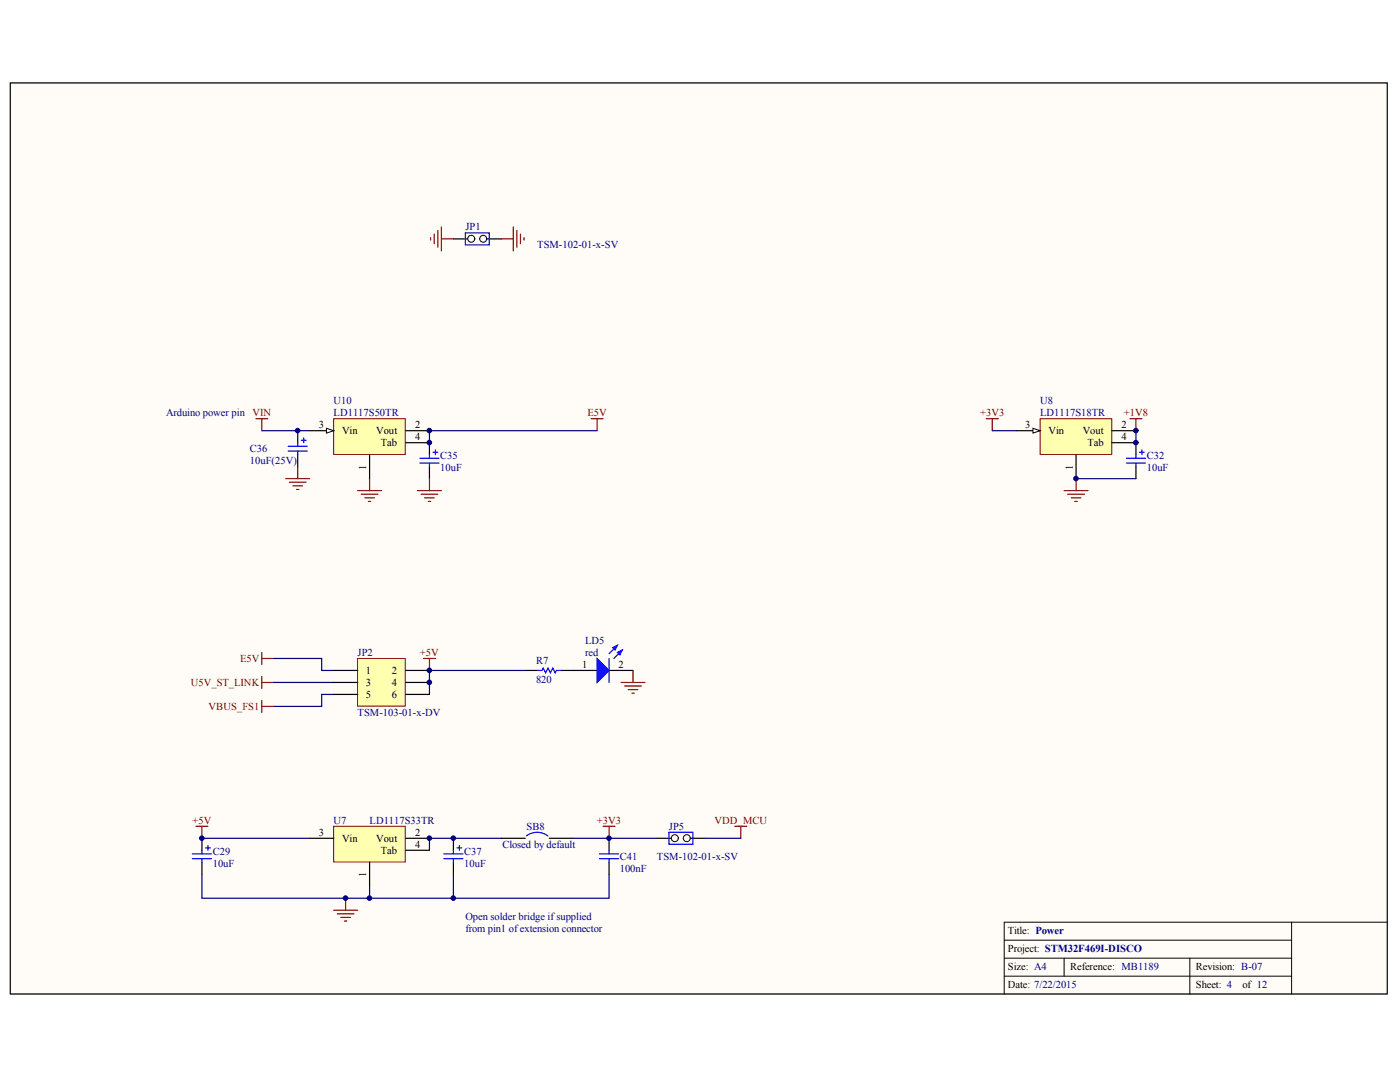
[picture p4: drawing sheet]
<svg xmlns="http://www.w3.org/2000/svg" width="269mm" height="207mm" viewBox="0 0 269 207" stroke-linecap="round" stroke-linejoin="round" font-family="sans-serif">
<defs><g id="words">
<g font-size="2" fill="#000080">
<text x="89.4" y="44.2">JP1</text>
<text x="103.2" y="47.6">TSM-102-01-x-SV</text>
<text x="64.1" y="77.5">U10</text>
<text x="199.7" y="77.5">U8</text>
<text x="31.9" y="79.8">Arduino power pin</text>
<text x="64.1" y="79.8">LD1117S50TR</text>
<text x="199.7" y="79.8">LD1117S18TR</text>
<text x="48" y="86.7">C36</text>
<text x="48" y="89">10uF(25V)</text>
<text x="84.5" y="88.1">C35</text>
<text x="220.2" y="88.1">C32</text>
<text x="84.5" y="90.4">10uF</text>
<text x="220.2" y="90.4">10uF</text>
<text x="68.7" y="125.9">JP2</text>
<text x="112.3" y="123.6">LD5</text>
<text x="112.3" y="125.9">red</text>
<text x="102.9" y="127.5">R7</text>
<text x="102.9" y="131.1">820</text>
<text x="68.7" y="137.4">TSM-103-01-x-DV</text>
<text x="64.1" y="158.1">U7</text>
<text x="71" y="158.1">LD1117S33TR</text>
<text x="101.1" y="159.2">SB8</text>
<text x="128.4" y="159.2">JP5</text>
<text x="40.8" y="164">C29</text>
<text x="40.8" y="166.3">10uF</text>
<text x="89.1" y="164">C37</text>
<text x="89.1" y="166.3">10uF</text>
<text x="96.5" y="162.7">Closed by default</text>
<text x="119" y="165">C41</text>
<text x="119" y="167.3">100nF</text>
<text x="126.1" y="165">TSM-102-01-x-SV</text>
<text x="89.4" y="176.5">Open solder bridge ifsupplied</text>
<text x="89.4" y="178.8">from pin1 ofextension connector</text>
</g>
<g font-size="2" fill="#800000">
<text x="48.5" y="79.8">VIN</text>
<text x="112.8" y="79.8">E5V</text>
<text x="188.2" y="79.8">+3V3</text>
<text x="215.8" y="79.8">+1V8</text>
<text x="80.6" y="125.9">+5V</text>
<text x="36.6" y="131.6">U5V_ST_LINK</text>
<text x="46.1" y="127">E5V</text>
<text x="40.1" y="136.2">VBUS_FS1</text>
<text x="37" y="158.1">+5V</text>
<text x="114.6" y="158.1">+3V3</text>
<text x="137.2" y="158.1">VDD_MCU</text>
</g>
<g font-size="2">
<text x="61.2" y="82.1">3</text>
<text x="65.7" y="83.3">Vin</text>
<text x="72.2" y="83.3">Vout</text>
<text x="79.7" y="82.1">2</text>
<text x="196.9" y="82.1">3</text>
<text x="201.3" y="83.3">Vin</text>
<text x="207.9" y="83.3">Vout</text>
<text x="215.4" y="82.1">2</text>
<text x="73.1" y="85.6">Tab</text>
<text x="79.7" y="84.4">4</text>
<text x="208.8" y="85.6">Tab</text>
<text x="215.4" y="84.4">4</text>
<text x="70.3" y="90.2" transform="rotate(-90 70.3 90.2)">1</text>
<text x="206" y="90.2" transform="rotate(-90 206 90.2)">1</text>
<text x="70.3" y="129.3">1</text>
<text x="70.3" y="131.6">3</text>
<text x="75.2" y="129.3">2</text>
<text x="75.2" y="131.6">4</text>
<text x="111.8" y="128.2">1</text>
<text x="118.8" y="128.2">2</text>
<text x="70.3" y="133.9">5</text>
<text x="75.2" y="133.9">6</text>
<text x="61.2" y="160.4">3</text>
<text x="65.7" y="161.5">Vin</text>
<text x="72.2" y="161.5">Vout</text>
<text x="79.7" y="160.4">2</text>
<text x="73.1" y="163.8">Tab</text>
<text x="79.7" y="162.7">4</text>
<text x="70.3" y="168.4" transform="rotate(-90 70.3 168.4)">1</text>
<text x="193.5" y="179.2">Title: Power</text>
<text x="193.5" y="182.7">Project: STM32F469I-DISCO</text>
<text x="193.5" y="186.2">Size: A4</text>
<text x="193.5" y="189.7">Date: 7/22/2015</text>
<text x="205.5" y="186.2">Reference: MB1189</text>
<text x="229.6" y="189.7">Sheet: 4</text>
<text x="229.6" y="186.2">Revision: B-07</text>
<text x="238.6" y="189.7">of 12</text>
</g>
</g></defs>
<path d="M2 15.9h264.4v174.8h-264.4z" fill="#fffcf8" stroke="#000" stroke-width=".19"/>
<path d="M248 177v13.8M266.4 177h-73.6v13.8M192.8 180.4h55.2M192.8 183.9h55.2M192.8 187.3h55.2M204.3 183.9v3.4M228.5 183.9v6.9" fill="none" stroke="#000" stroke-width=".19"/>
<g fill="none" stroke="#800000" stroke-width=".23">
<path d="M113.5 80.4h2.3M114.6 80.4v2.3M50.3 126.4h2.3M50.3 131h2.3M50.3 125.2v2.3M50.3 129.8v2.3M81.3 126.4h2.3M82.5 126.4v2.3M119.2 131h4.6M119.9 131.7h3.3M120.6 132.4h1.9M121.3 133h.5"/>
<path d="M121.5 128.7v2.3M37.6 158.6h2.3M38.8 158.6v2.3M115.8 158.6h2.3M116.9 158.6v2.3M64.1 174.7h4.6M64.8 175.4h3.2M65.4 176.1h1.9M66.1 176.8h.5M66.4 172.4v2.3"/>
</g>
<path d="M110 128.7h4.6M116.9 128.7h4.6M87.1 160.9v2.3M87.1 165.5v2.3M116.9 160.9v2.3M116.9 165.5v2.3" fill="none" stroke="#000" stroke-width=".23"/>
<g fill="#00f" stroke="#00f" stroke-width=".23">
<path d="M114.6 126.4l2.3 2.3-2.3 2.3z"/>
<path d="M118.6 125.2l.9-.4-.5 .9z"/>
<path d="M117.6 124.3l1-.5-.5 1z"/>
</g>
<g fill="none" stroke="#00f" stroke-width=".23">
<path d="M116.9 126.4v4.6M118.6 123.8l-1.7 1.7M119.5 124.8l-1.6 1.6M85.2 163.9h3.7M85.2 164.8h3.7M87.1 163.2v.7M87.1 164.8v.7M87.7 162.7h1M88.2 162.3v.9M115.1 163.9h3.7M115.1 164.8h3.7M116.9 163.2v.7"/>
<path d="M116.9 164.8v.7"/>
</g>
<path d="M38.8 167.8v4.6h78.1v-4.6M38.8 160.9h20.7M87.1 167.8v4.6" fill="none" stroke="#000080" stroke-width=".23"/>
<path d="M199.7 80.4h13.8v6.8h-13.8z" fill="#ffffb0" stroke="#800000" stroke-width=".19"/>
<path d="M195.1 82.7h4.6" fill="none" stroke="#000" stroke-width=".23"/>
<path d="M198.3 82.2l1.4 .5-1.4 .4z" fill="#fffcf8" stroke="#000" stroke-width=".19"/>
<path d="M206.6 87.3v4.6M213.5 82.7h4.6M213.5 85h4.6v2.3M218.1 89.6v2.3M126.1 160.9h4.2" fill="none" stroke="#000" stroke-width=".23"/>
<path d="M189.4 80.4h2.3M190.5 80.4v2.3M204.3 94.2h4.6M205 94.9h3.2M205.7 95.5h1.8M206.4 96.2h.4M206.6 91.9v2.3M217 80.4h2.3M218.1 80.4v2.3M141.1 158.6h2.3M142.2 158.6v2.3" fill="none" stroke="#800000" stroke-width=".23"/>
<path d="M216.3 88h3.7M216.3 88.9h3.7M218.1 87.3v.7M218.1 88.9v.7M218.8 86.8h.9M219.3 86.3v1" fill="none" stroke="#00f" stroke-width=".23"/>
<path d="M190.5 82.7h4.6M206.6 91.9h11.5" fill="none" stroke="#000080" stroke-width=".23"/>
<circle cx="129.6" cy="160.9" r=".67" fill="#fffcf8" stroke="#000" stroke-width=".19"/>
<path d="M131.2 160.9h4.1" fill="none" stroke="#000" stroke-width=".23"/>
<circle cx="131.9" cy="160.9" r=".67" fill="#fffcf8" stroke="#000" stroke-width=".19"/>
<g fill="none" stroke="#00f" stroke-width=".23">
<path d="M55.3 85.6h3.7M55.3 86.6h3.7M57.2 85v.6M57.2 86.6v.7M57.9 84.5h.9M58.3 84v1M80.6 88h3.7M80.6 88.9h3.7M82.5 87.3v.7M82.5 88.9v.7M83.1 86.8h1M83.6 86.3v1"/>
<path d="M103.2 128.7h.9l.2-.5 .5 .9 .4-.9 .5 .9 .4-.9 .5 .9 .2-.4h1M128.4 159.7h4.6v2.3h-4.6z"/>
</g>
<path d="M50.3 82.7h9.2M218.1 82.7v2.3M64.1 133.3h-2.3v2.3h-9.2M96.3 160.9h-13.8v2.3M135.3 160.9h6.9" fill="none" stroke="#000080" stroke-width=".23"/>
<path d="M57.2 82.7v2.3M57.2 87.3v2.3M82.5 85v2.3M82.5 89.6v2.3M100.9 128.7h2.3M107.8 128.7h2.2" fill="none" stroke="#000" stroke-width=".23"/>
<path d="M49.1 80.4h2.3M50.3 80.4v2.3M54.9 91.9h4.6M55.6 92.6h3.2M56.2 93.2h1.9M56.9 93.9h.5M57.2 89.6v2.3M68.7 94.2h4.6M69.4 94.9h3.2M70 95.5h1.9M70.7 96.2h.5M71 91.9v2.3" fill="none" stroke="#800000" stroke-width=".23"/>
<path d="M64.1 80.4h13.7v6.8h-13.7z" fill="#ffffb0" stroke="#800000" stroke-width=".19"/>
<path d="M59.5 82.7h4.6" fill="none" stroke="#000" stroke-width=".23"/>
<path d="M62.7 82.2l1.4 .5-1.4 .4z" fill="#fffcf8" stroke="#000" stroke-width=".19"/>
<path d="M71 87.3v4.6M77.9 82.7h4.6M77.9 85h4.6" fill="none" stroke="#000" stroke-width=".23"/>
<path d="M80.2 94.2h4.6M80.8 94.9h3.3M81.5 95.5h1.9M82.2 96.2h.5M82.5 91.9v2.3M50.3 134.4v2.3M50.3 135.6h2.3" fill="none" stroke="#800000" stroke-width=".23"/>
<path d="M114.6 82.7h-32.1v2.3M52.6 126.4h9.2v2.3h2.3M52.6 131h11.5M100.9 128.7h-18.4v4.6" fill="none" stroke="#000080" stroke-width=".23"/>
<path d="M68.7 126.4h9.1v9.1h-9.1z" fill="#ffffb0" stroke="#800000" stroke-width=".19"/>
<path d="M87.1 45.8h4.1M64.1 128.7h4.6M64.1 131h4.6M64.1 133.3h4.6M77.9 128.7h4.6M77.9 131h4.6M77.9 133.3h4.6M38.8 160.9v2.3M38.8 165.5v2.3" fill="none" stroke="#000" stroke-width=".23"/>
<path d="M36.9 163.9h3.7M36.9 164.8h3.7M38.8 163.2v.7M38.8 164.8v.7M39.5 162.7h.9M39.9 162.3v.9" fill="none" stroke="#00f" stroke-width=".23"/>
<circle cx="90.5" cy="45.8" r=".67" fill="#fffcf8" stroke="#000" stroke-width=".19"/>
<path d="M92.1 45.8h4.2" fill="none" stroke="#000" stroke-width=".23"/>
<circle cx="92.8" cy="45.8" r=".67" fill="#fffcf8" stroke="#000" stroke-width=".19"/>
<path d="M89.4 44.7h4.6v2.3h-4.6zM101.1 160.4a3.4 3.4 0 0 1 4.1 0" fill="none" stroke="#00f" stroke-width=".23"/>
<path d="M82.7 45.6v.5M83.4 44.9v1.9M84.1 44.2v3.3M84.8 45.8h2.3M84.8 43.5v4.6M96.3 45.8h2.3M98.6 43.5v4.6M99.2 44.2v3.3M99.9 44.9v1.9M100.6 45.6v.5" fill="none" stroke="#800000" stroke-width=".23"/>
<path d="M96.3 160.9h4.6M105.5 160.9h4.5" fill="none" stroke="#000" stroke-width=".23"/>
<path d="M110 160.9h16.1" fill="none" stroke="#000080" stroke-width=".23"/>
<path d="M64.1 158.6h13.7v6.8h-13.7z" fill="#ffffb0" stroke="#800000" stroke-width=".19"/>
<path d="M59.5 160.9h4.6M71 165.5v4.6M77.9 160.9h4.6M77.9 163.2h4.6" fill="none" stroke="#000" stroke-width=".23"/>
<path d="M71 170.1v2.3" fill="none" stroke="#000080" stroke-width=".23"/>
<g fill="#000080" stroke="#000080" stroke-width=".19">
<circle cx="38.7" cy="160.9" r=".44"/>
<circle cx="57.1" cy="82.6" r=".44"/>
<circle cx="66.3" cy="172.4" r=".44"/>
<circle cx="70.9" cy="172.4" r=".44"/>
<circle cx="82.4" cy="160.9" r=".44"/>
<circle cx="82.4" cy="131" r=".44"/>
<circle cx="82.4" cy="128.7" r=".44"/>
<circle cx="82.4" cy="84.9" r=".44"/>
<circle cx="82.4" cy="82.6" r=".44"/>
<circle cx="87" cy="172.4" r=".44"/>
<circle cx="87" cy="160.9" r=".44"/>
<circle cx="116.9" cy="160.9" r=".44"/>
<circle cx="206.6" cy="91.8" r=".44"/>
<circle cx="218.1" cy="84.9" r=".44"/>
<circle cx="218.1" cy="82.6" r=".44"/>
</g>
<use href="#words"/>
</svg>
